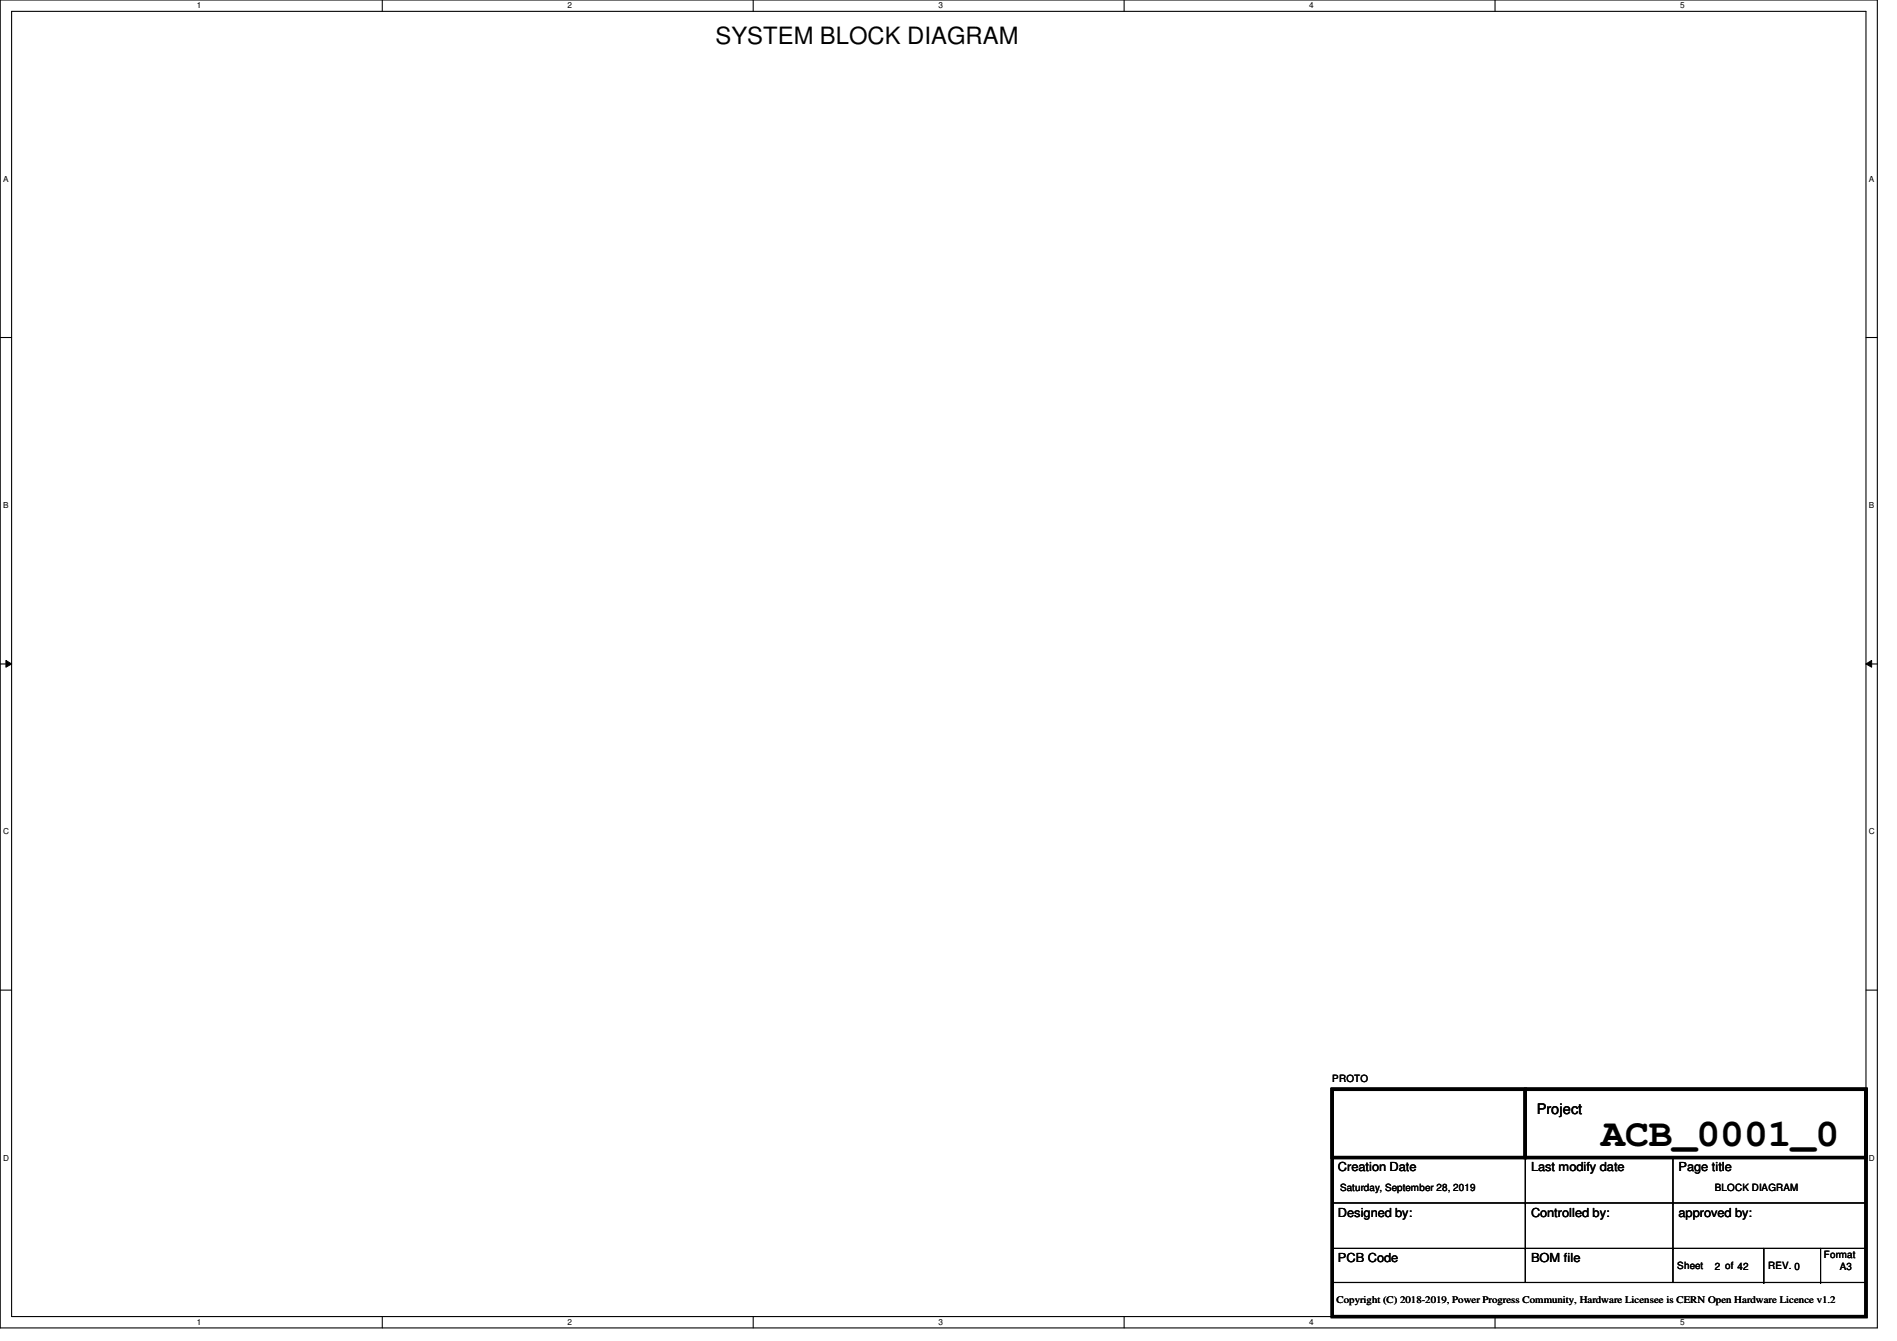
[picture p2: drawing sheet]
<svg xmlns="http://www.w3.org/2000/svg" width="297mm" height="210mm" viewBox="0 0 297 210" stroke-linecap="round" stroke-linejoin="round" font-family="sans-serif">
<defs><g id="words">
<text font-size="6.2" x="250.7" y="179.5">ACB_0001_0</text>
<text font-size="3.7" x="112.1" y="6.9">SYSTEM BLOCK DIAGRAM</text>
<text font-size="2.3" x="240.6" y="174.4">Project</text>
<g font-size="1.9">
<text x="209.5" y="183.3">Creation Date</text>
<text x="239.7" y="183.3">Last modify date</text>
<text x="262.8" y="183.3">Page title</text>
<text x="209.5" y="190.4">Designed by:</text>
<text x="239.7" y="190.4">Controlled by:</text>
<text x="262.8" y="190.4">approved by:</text>
<text x="209.5" y="197.5">PCB Code</text>
<text x="239.7" y="197.5">BOM file</text>
</g>
<g font-size="1.6">
<text x="208.6" y="169.3">PROTO</text>
<text x="209.8" y="186.4">Saturday, September 28, 2019</text>
<text x="268.5" y="186.4">BLOCK DIAGRAM</text>
<text x="285.6" y="196.8">Format</text>
<text x="209.3" y="203.9">Copyright (C) 2018-2019, Power Progress Community, Hardware Licensee is CERN Open Hardware Licence v1.2</text>
<text x="262.6" y="198.6">Sheet</text>
<text x="268.5" y="198.8">2 of 42</text>
<text x="276.9" y="198.6">REV. 0</text>
<text x="288.1" y="198.8">A3</text>
</g>
<g font-size="1.3">
<text x="30.8" y="1.3">1</text>
<text x="88.9" y="1.3">2</text>
<text x="146.9" y="1.3">3</text>
<text x="205" y="1.3">4</text>
<text x="263.1" y="1.3">5</text>
<text x=".5" y="28.4">A</text>
<text x="292.6" y="28.4">A</text>
<text x=".5" y="79.5">B</text>
<text x="292.6" y="79.5">B</text>
<text x=".5" y="130.6">C</text>
<text x="292.6" y="130.6">C</text>
<text x=".5" y="181.7">D</text>
<text x="292.6" y="181.7">D</text>
<text x="30.8" y="207.4">1</text>
<text x="88.9" y="207.4">2</text>
<text x="146.9" y="207.4">3</text>
<text x="205" y="207.4">4</text>
<text x="263.1" y="207.4">5</text>
</g>
</g></defs>
<path d="M0 0h294v207.9h-294zM1.8 1.8h290.4v204.3h-290.4z" fill="none" stroke="#000" stroke-width=".17"/>
<g fill="#fff">
<path d="M30.8 .2h.7v1.4h-.7z"/>
<path d="M30.8 206.2h.7v1.4h-.7z"/>
</g>
<path d="M59.9 0v1.8M59.9 206.1v1.8" fill="none" stroke="#000" stroke-width=".17"/>
<g fill="#fff">
<path d="M88.9 .2h.6v1.4h-.6z"/>
<path d="M88.9 206.2h.6v1.4h-.6z"/>
</g>
<path d="M117.9 0v1.8M117.9 206.1v1.8" fill="none" stroke="#000" stroke-width=".17"/>
<g fill="#fff">
<path d="M146.9 .2h.7v1.4h-.7z"/>
<path d="M146.9 206.2h.7v1.4h-.7z"/>
</g>
<path d="M176 0v1.8M176 206.1v1.8" fill="none" stroke="#000" stroke-width=".17"/>
<g fill="#fff">
<path d="M205 .2h.7v1.4h-.7z"/>
<path d="M205 206.2h.7v1.4h-.7z"/>
</g>
<path d="M234.1 0v1.8M234.1 206.1v1.8" fill="none" stroke="#000" stroke-width=".17"/>
<g fill="#fff">
<path d="M263.1 .2h.7v1.4h-.7z"/>
<path d="M263.1 206.2h.7v1.4h-.7z"/>
<path d="M.5 27.3h.8v1.4h-.8z"/>
<path d="M292.6 27.3h.9v1.4h-.9z"/>
<path d="M.5 78.4h.8v1.4h-.8z"/>
<path d="M292.6 78.4h.9v1.4h-.9z"/>
</g>
<path d="M0 52.8h1.8M292.2 52.8h1.8" fill="none" stroke="#000" stroke-width=".17"/>
<g fill="#fff">
<path d="M.5 129.5h.9v1.4h-.9z"/>
<path d="M292.6 129.5h.9v1.4h-.9z"/>
</g>
<path d="M0 103.9h1.8M292.2 103.9h1.8" fill="none" stroke="#000" stroke-width=".17"/>
<path d="M.9 103.4l.9 .5-.9 .5zM292.2 103.9l.9-.5v1z" fill="#000"/>
<path d="M.9 103.4l.9 .5-.9 .5zM292.2 103.9l.9-.5v1z" fill="none" stroke="#000" stroke-width=".16"/>
<g fill="#fff">
<path d="M.5 180.5h.9v1.4h-.9z"/>
<path d="M292.6 180.5h.9v1.4h-.9z"/>
</g>
<g fill="none" stroke="#000" stroke-width=".17">
<path d="M0 155h1.8M292.2 155h1.8M208.6 170.5h8.9M217.5 170.5h.1M208.6 188.3h83.6M208.6 195.4h83.6M238.8 188.3h.1M238.8 195.4h.1M238.8 195.4v5.3h-30.2M238.8 181.2v14.2M262 188.3h.1M262 195.4h.1"/>
<path d="M262 195.4v5.3h-23.2M262 181.2v14.2M276.2 195.4v5.3M285.1 195.4v5.3M292.2 188.3h.1M292.2 195.4h.1M262 200.7h30.2M276.2 200.7h.1M285.1 200.7h.1M292.2 200.7h.1"/>
</g>
<path d="M208.6 170.5h30.2v10.7h-30.2zM208.6 170.5h83.6v35.6h-83.6zM238.8 170.5h53.4v10.7h-53.4z" fill="none" stroke="#000" stroke-width=".51"/>
<use href="#words"/>
</svg>
